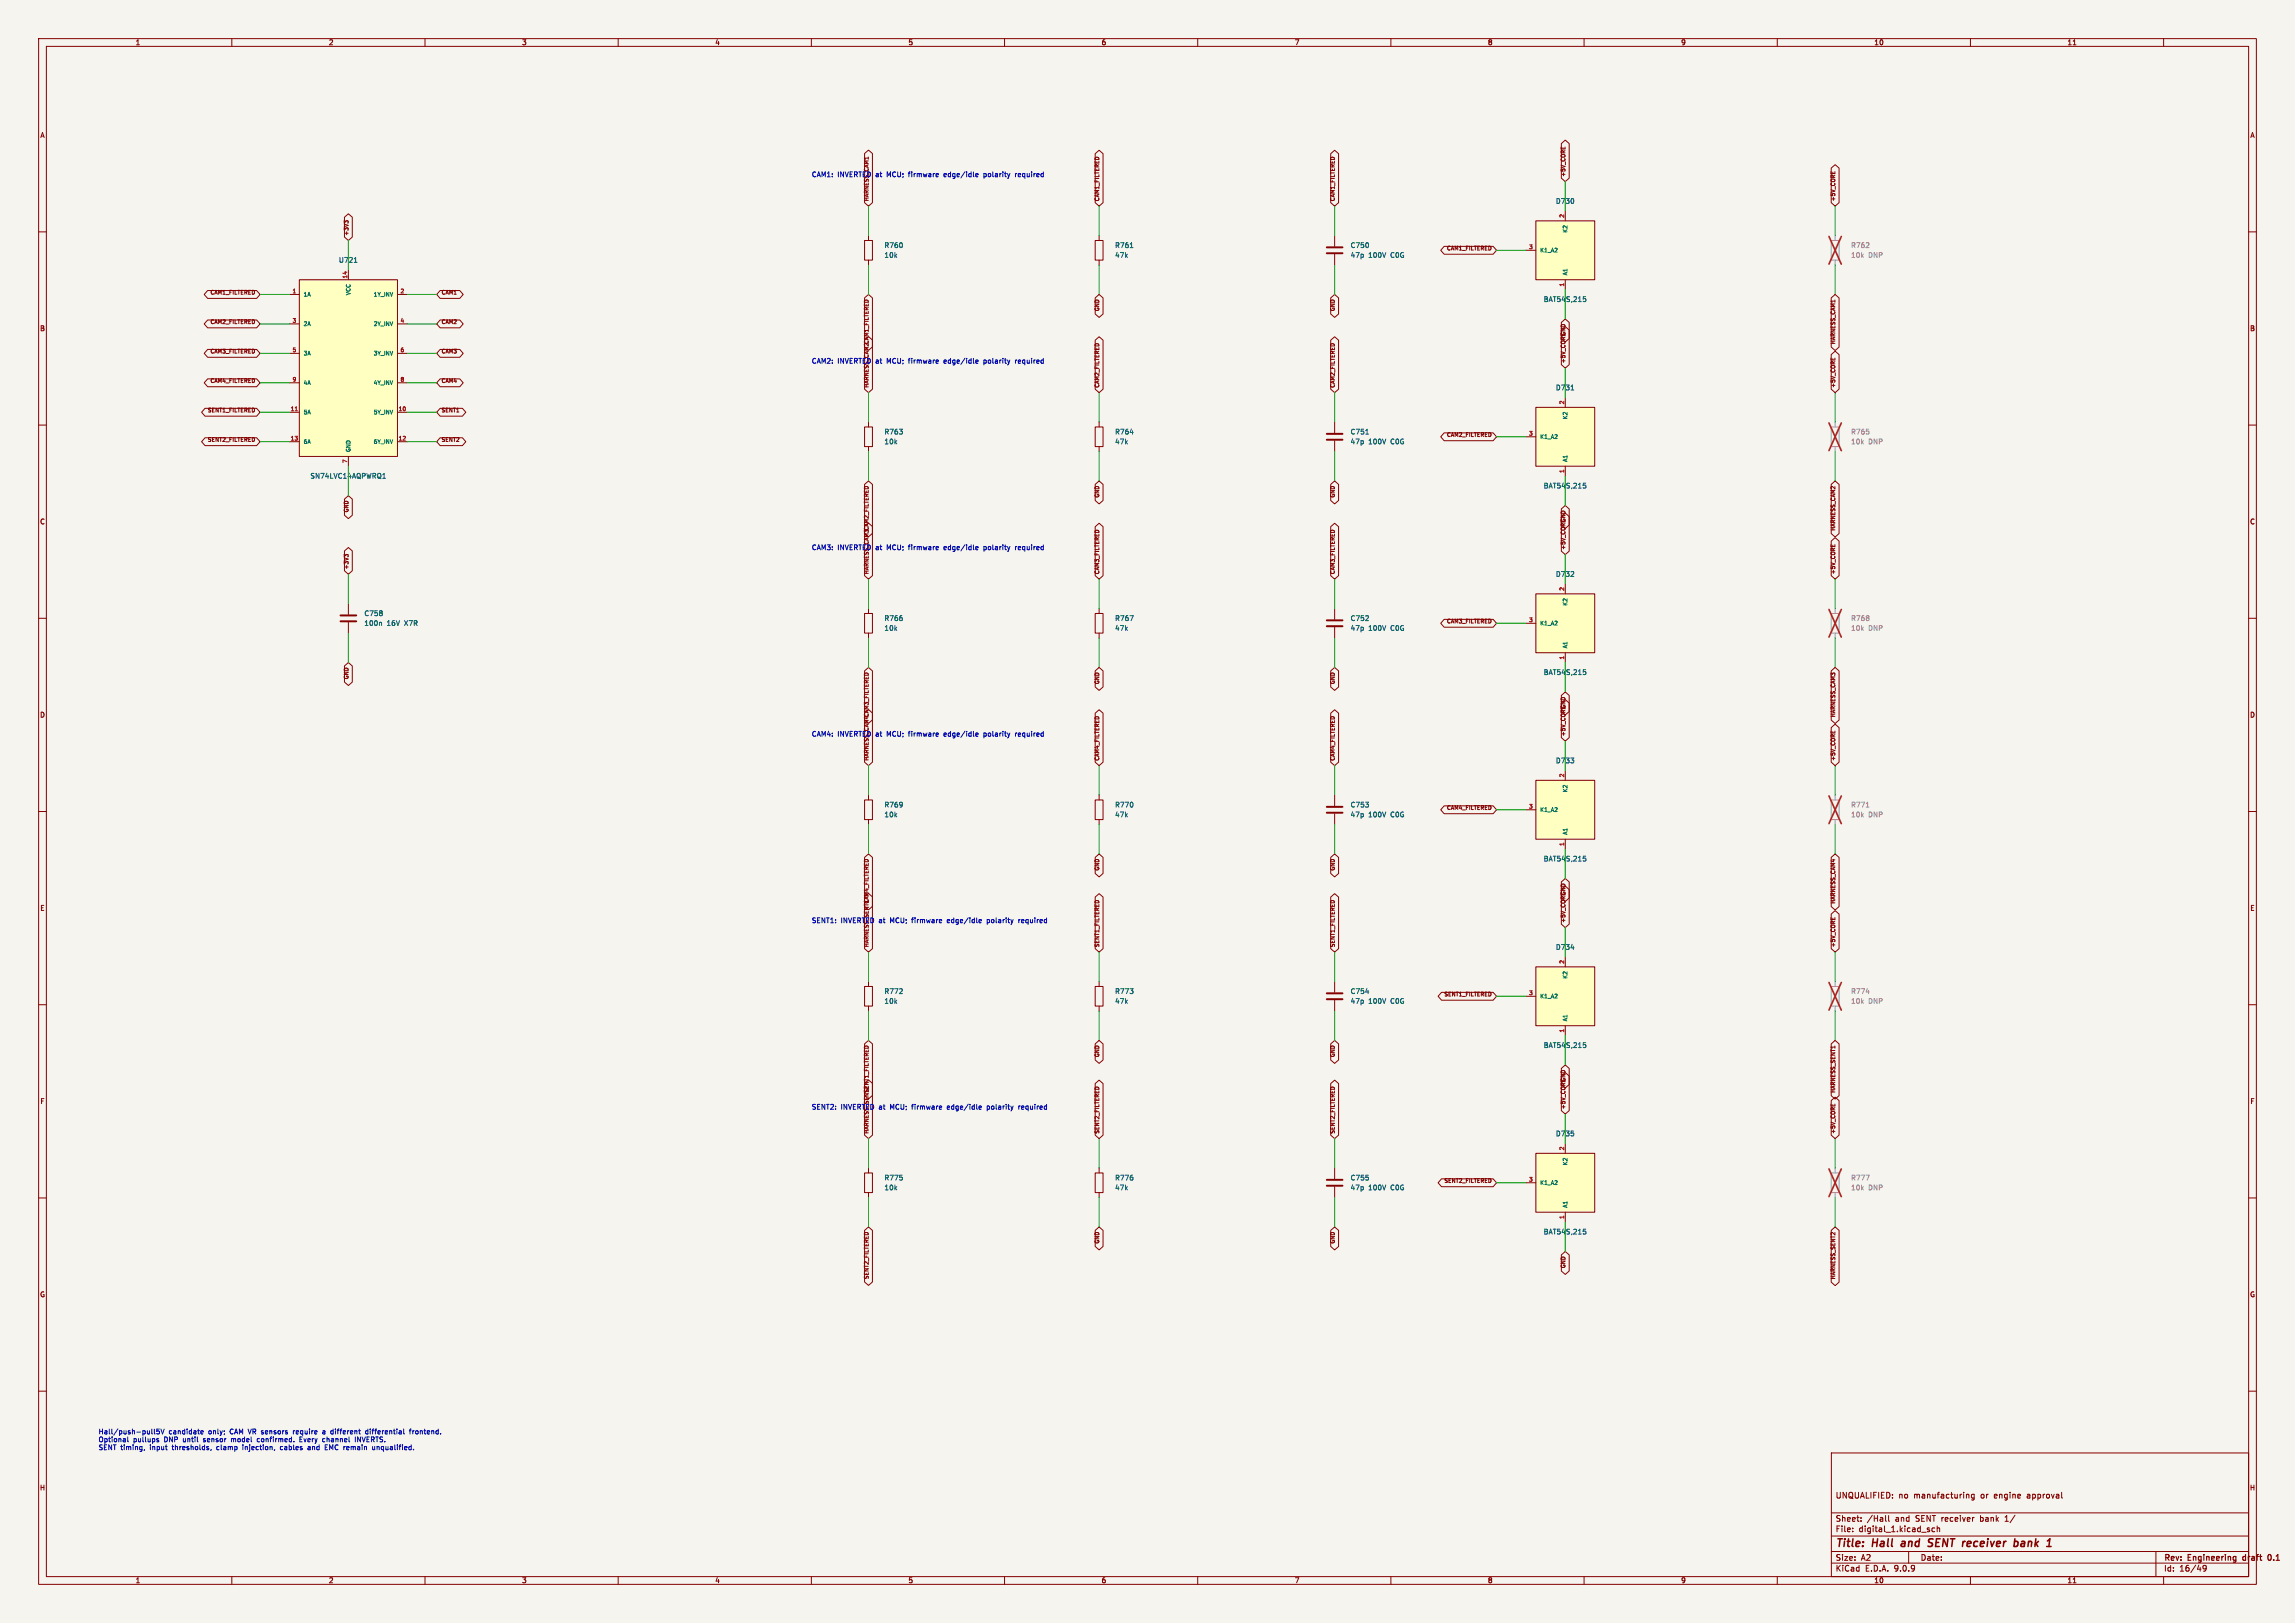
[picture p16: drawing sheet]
<svg xmlns="http://www.w3.org/2000/svg" width="594mm" height="420mm" viewBox="0 0 594 420" stroke-linecap="round" stroke-linejoin="round" font-family="sans-serif">
<defs><g id="words">
<g font-size="2.8" fill="#840000">
<text x="475" y="400.9">Title:</text>
<text x="484.7" y="400.9">Hall</text>
<text x="493" y="400.9">and</text>
<text x="500.7" y="400.9">SENT receiver</text>
<text x="524.5" y="400.9">bank</text>
</g>
<g font-size="2.1" fill="#840000">
<text x="475" y="388">UNQUALIFIED:</text>
<text x="491.4" y="388">no</text>
<text x="495.4" y="388">manufacturing</text>
<text x="512.8" y="388">or</text>
<text x="516.4" y="388">engine</text>
<text x="525.1" y="388">approval</text>
<text x="475" y="394">Sheet:</text>
<text x="483.2" y="394">/Hall</text>
<text x="490.6" y="394">and</text>
<text x="496" y="394">SENT receiver</text>
<text x="512.9" y="394">bank</text>
<text x="519.5" y="394">1/</text>
<text x="475" y="396.7">File:</text>
<text x="481.1" y="396.7">digital_1.kicad_sch</text>
<text x="475" y="406.9">KiCad</text>
<text x="475" y="404.1">Size:</text>
<text x="481.7" y="404.1">A2</text>
<text x="482.7" y="406.9">E.D.A.</text>
<text x="490.3" y="406.9">9.0.9</text>
<text x="497" y="404.1">Date:</text>
<text x="560" y="404.3">Rev:</text>
<text x="560" y="406.9">Id:</text>
<text x="564.1" y="406.9">16/49</text>
<text x="566.4" y="404.3">Engineering</text>
<text x="581.2" y="404.3">draft</text>
<text x="588.3" y="404.3">0.1</text>
</g>
<g font-size="1.8" fill="#840000">
<text x="35" y="11.9">1</text>
<text x="85" y="11.9">2</text>
<text x="135" y="11.9">3</text>
<text x="185" y="11.9">4</text>
<text x="235" y="11.9">5</text>
<text x="285" y="11.9">6</text>
<text x="335" y="11.9">7</text>
<text x="385" y="11.9">8</text>
<text x="435" y="11.9">9</text>
<text x="485" y="11.9">10</text>
<text x="535" y="11.9">11</text>
<text x="10.3" y="35.9">A</text>
<text x="582.3" y="35.9">A</text>
<text x="10.3" y="85.9">B</text>
<text x="582.3" y="85.9">B</text>
<text x="10.3" y="135.9">C</text>
<text x="582.3" y="135.9">C</text>
<text x="10.3" y="185.9">D</text>
<text x="582.3" y="185.9">D</text>
<text x="10.3" y="235.9">E</text>
<text x="582.3" y="235.9">E</text>
<text x="10.3" y="285.9">F</text>
<text x="582.3" y="285.9">F</text>
<text x="10.3" y="335.9">G</text>
<text x="582.3" y="335.9">G</text>
<text x="10.2" y="385.9">H</text>
<text x="582.2" y="385.9">H</text>
<text x="35" y="409.9">1</text>
<text x="85" y="409.9">2</text>
<text x="135" y="409.9">3</text>
<text x="185" y="409.9">4</text>
<text x="235" y="409.9">5</text>
<text x="285" y="409.9">6</text>
<text x="335" y="409.9">7</text>
<text x="385" y="409.9">8</text>
<text x="435" y="409.9">9</text>
<text x="485" y="409.9">10</text>
<text x="535" y="409.9">11</text>
</g>
<g font-size="1.8" fill="#0000c2">
<text x="210" y="46.2">CAM1:</text>
<text x="216.8" y="46.2">INVERTED</text>
<text x="226.8" y="46.2">at</text>
<text x="229.8" y="46.2">MCU;</text>
<text x="235.7" y="46.2">firmware</text>
<text x="245" y="46.2">edge/idle</text>
<text x="255.5" y="46.2">polarity</text>
<text x="263.9" y="46.2">required</text>
<text x="210" y="94.4">CAM2:</text>
<text x="216.8" y="94.4">INVERTED</text>
<text x="226.8" y="94.4">at</text>
<text x="229.8" y="94.4">MCU;</text>
<text x="235.7" y="94.4">firmware</text>
<text x="245" y="94.4">edge/idle</text>
<text x="255.5" y="94.4">polarity</text>
<text x="263.9" y="94.4">required</text>
<text x="210" y="142.7">CAM3:</text>
<text x="216.8" y="142.7">INVERTED</text>
<text x="226.8" y="142.7">at</text>
<text x="229.8" y="142.7">MCU;</text>
<text x="235.7" y="142.7">firmware</text>
<text x="245" y="142.7">edge/idle</text>
<text x="255.5" y="142.7">polarity</text>
<text x="263.9" y="142.7">required</text>
<text x="210" y="190.9">CAM4:</text>
<text x="216.8" y="190.9">INVERTED</text>
<text x="226.8" y="190.9">at</text>
<text x="229.8" y="190.9">MCU;</text>
<text x="235.7" y="190.9">firmware</text>
<text x="245" y="190.9">edge/idle</text>
<text x="255.5" y="190.9">polarity</text>
<text x="263.9" y="190.9">required</text>
<text x="210" y="239.2">SENT1:</text>
<text x="217.6" y="239.2">INVERTED at</text>
<text x="230.7" y="239.2">MCU;</text>
<text x="236.5" y="239.2">firmware</text>
<text x="245.9" y="239.2">edge/idle</text>
<text x="256.3" y="239.2">polarity</text>
<text x="264.7" y="239.2">required</text>
<text x="210" y="287.5">SENT2:</text>
<text x="217.6" y="287.5">INVERTED at</text>
<text x="230.7" y="287.5">MCU;</text>
<text x="236.5" y="287.5">firmware</text>
<text x="245.9" y="287.5">edge/idle</text>
<text x="256.3" y="287.5">polarity</text>
<text x="264.7" y="287.5">required</text>
<text x="25.4" y="371.5">Hall/push-pull5V</text>
<text x="43.7" y="371.5">candidate</text>
<text x="54.1" y="371.5">only;</text>
<text x="59.8" y="371.5">CAM VR sensors</text>
<text x="76.8" y="371.5">require</text>
<text x="84.6" y="371.5">a</text>
<text x="86.9" y="371.5">different</text>
<text x="96.1" y="371.5">differential</text>
<text x="107.7" y="371.5">frontend.</text>
<text x="25.4" y="373.5">Optional</text>
<text x="25.4" y="375.6">SENT timing,</text>
<text x="34.5" y="373.5">pullups</text>
<text x="38.9" y="375.6">input</text>
<text x="42.6" y="373.5">DNP</text>
<text x="44.9" y="375.6">thresholds,</text>
<text x="47.7" y="373.5">until</text>
<text x="53.1" y="373.5">sensor</text>
<text x="56.6" y="375.6">clamp</text>
<text x="60.5" y="373.5">model</text>
<text x="63.5" y="375.6">injection,</text>
<text x="67.4" y="373.5">confirmed.</text>
<text x="73.4" y="375.6">cables</text>
<text x="78.6" y="373.5">Every</text>
<text x="80.8" y="375.6">and</text>
<text x="84.8" y="373.5">channel</text>
<text x="85.4" y="375.6">EMC remain</text>
<text x="93.4" y="373.5">INVERTS.</text>
<text x="98.1" y="375.6">unqualified.</text>
</g>
<g font-size="1.8" fill="#006464">
<text x="402.6" y="52.9">D730</text>
<text x="228.8" y="64.4">R760</text>
<text x="288.5" y="64.4">R761</text>
<text x="349.4" y="64.4">C750</text>
<text x="87.6" y="68.2">U721</text>
<text x="228.8" y="66.9">10k</text>
<text x="288.5" y="66.9">47k</text>
<text x="349.4" y="66.9">47p</text>
<text x="354.2" y="66.9">100V</text>
<text x="360.1" y="66.9">C0G</text>
<text x="399.4" y="78.3">BAT54S,215</text>
<text x="402.6" y="101.2">D731</text>
<text x="228.8" y="112.6">R763</text>
<text x="288.5" y="112.6">R764</text>
<text x="349.4" y="112.6">C751</text>
<text x="228.8" y="115.2">10k</text>
<text x="288.5" y="115.2">47k</text>
<text x="349.4" y="115.2">47p</text>
<text x="354.2" y="115.2">100V</text>
<text x="360.1" y="115.2">C0G</text>
<text x="80.2" y="124.1">SN74LVC14AQPWRQ1</text>
<text x="399.4" y="126.6">BAT54S,215</text>
<text x="402.6" y="149.5">D732</text>
<text x="94.2" y="159.6">C758</text>
<text x="228.8" y="160.9">R766</text>
<text x="288.5" y="160.9">R767</text>
<text x="349.4" y="160.9">C752</text>
<text x="94.2" y="162.2">100n</text>
<text x="100.1" y="162.2">16V</text>
<text x="104.8" y="162.2">X7R</text>
<text x="228.8" y="163.4">10k</text>
<text x="288.5" y="163.4">47k</text>
<text x="349.4" y="163.4">47p</text>
<text x="354.2" y="163.4">100V</text>
<text x="360.1" y="163.4">C0G</text>
<text x="399.4" y="174.9">BAT54S,215</text>
<text x="402.6" y="197.7">D733</text>
<text x="228.8" y="209.1">R769</text>
<text x="288.5" y="209.1">R770</text>
<text x="349.4" y="209.1">C753</text>
<text x="228.8" y="211.7">10k</text>
<text x="288.5" y="211.7">47k</text>
<text x="349.4" y="211.7">47p</text>
<text x="354.2" y="211.7">100V</text>
<text x="360.1" y="211.7">C0G</text>
<text x="399.4" y="223.1">BAT54S,215</text>
<text x="402.6" y="246">D734</text>
<text x="228.8" y="257.4">R772</text>
<text x="288.5" y="257.4">R773</text>
<text x="349.4" y="257.4">C754</text>
<text x="228.8" y="259.9">10k</text>
<text x="288.5" y="259.9">47k</text>
<text x="349.4" y="259.9">47p</text>
<text x="354.2" y="259.9">100V</text>
<text x="360.1" y="259.9">C0G</text>
<text x="399.4" y="271.4">BAT54S,215</text>
<text x="402.6" y="294.2">D735</text>
<text x="228.8" y="305.7">R775</text>
<text x="288.5" y="305.7">R776</text>
<text x="349.4" y="305.7">C755</text>
<text x="228.8" y="308.2">10k</text>
<text x="288.5" y="308.2">47k</text>
<text x="349.4" y="308.2">47p</text>
<text x="354.2" y="308.2">100V</text>
<text x="360.1" y="308.2">C0G</text>
<text x="399.4" y="319.6">BAT54S,215</text>
</g>
<g font-size="1.8" fill="#939391">
<text x="479" y="64.4">R762</text>
<text x="479" y="66.9">10k</text>
<text x="483.6" y="66.9">DNP</text>
<text x="479" y="112.6">R765</text>
<text x="479" y="115.2">10k</text>
<text x="483.6" y="115.2">DNP</text>
<text x="479" y="160.9">R768</text>
<text x="479" y="163.4">10k</text>
<text x="483.6" y="163.4">DNP</text>
<text x="479" y="209.1">R771</text>
<text x="479" y="211.7">10k</text>
<text x="483.6" y="211.7">DNP</text>
<text x="479" y="257.4">R774</text>
<text x="479" y="259.9">10k</text>
<text x="483.6" y="259.9">DNP</text>
<text x="479" y="305.7">R777</text>
<text x="479" y="308.2">10k</text>
<text x="483.6" y="308.2">DNP</text>
</g>
<g font-size="1.4" fill="#840000">
<text x="405.2" y="45.8" transform="rotate(-90 405.2 45.8)">+5V_CORE</text>
<text x="224.9" y="52.2" transform="rotate(-90 224.9 52.2)">HARNESS_CAM1</text>
<text x="284.6" y="52.2" transform="rotate(-90 284.6 52.2)">CAM1_FILTERED</text>
<text x="345.5" y="52.2" transform="rotate(-90 345.5 52.2)">CAM1_FILTERED</text>
<text x="475.1" y="52.2" transform="rotate(-90 475.1 52.2)">+5V_CORE</text>
<text x="90.2" y="61.1" transform="rotate(-90 90.2 61.1)">+3V3</text>
<text x="374.3" y="64.8">CAM1_FILTERED</text>
<text x="54.3" y="76.3">CAM1_FILTERED</text>
<text x="114.2" y="76.3">CAM1</text>
<text x="54.3" y="83.9">CAM2_FILTERED</text>
<text x="114.2" y="83.9">CAM2</text>
<text x="284.6" y="80.7" transform="rotate(-90 284.6 80.7)">GND</text>
<text x="345.5" y="80.7" transform="rotate(-90 345.5 80.7)">GND</text>
<text x="475.1" y="89.3" transform="rotate(-90 475.1 89.3)">HARNESS_CAM1</text>
<text x="54.3" y="91.5">CAM3_FILTERED</text>
<text x="114.2" y="91.5">CAM3</text>
<text x="405.2" y="94.1" transform="rotate(-90 405.2 94.1)">+5V_COREGND</text>
<text x="54.3" y="99.1">CAM4_FILTERED</text>
<text x="114.2" y="99.1">CAM4</text>
<text x="224.9" y="100.5" transform="rotate(-90 224.9 100.5)">HARNESS_CAM2CAM1_FILTERED</text>
<text x="284.6" y="100.5" transform="rotate(-90 284.6 100.5)">CAM2_FILTERED</text>
<text x="345.5" y="100.5" transform="rotate(-90 345.5 100.5)">CAM2_FILTERED</text>
<text x="475.1" y="100.5" transform="rotate(-90 475.1 100.5)">+5V_CORE</text>
<text x="53.6" y="106.8">SENT1_FILTERED</text>
<text x="114.2" y="106.8">SENT1</text>
<text x="374.3" y="113.1">CAM2_FILTERED</text>
<text x="53.6" y="114.4">SENT2_FILTERED</text>
<text x="114.2" y="114.4">SENT2</text>
<text x="284.6" y="129" transform="rotate(-90 284.6 129)">GND</text>
<text x="345.5" y="129" transform="rotate(-90 345.5 129)">GND</text>
<text x="90.2" y="132.8" transform="rotate(-90 90.2 132.8)">GND</text>
<text x="475.1" y="137.5" transform="rotate(-90 475.1 137.5)">HARNESS_CAM2</text>
<text x="405.2" y="142.4" transform="rotate(-90 405.2 142.4)">+5V_COREGND</text>
<text x="90.2" y="147.4" transform="rotate(-90 90.2 147.4)">+3V3</text>
<text x="224.9" y="148.7" transform="rotate(-90 224.9 148.7)">HARNESS_CAM3CAM2_FILTERED</text>
<text x="284.6" y="148.7" transform="rotate(-90 284.6 148.7)">CAM3_FILTERED</text>
<text x="345.5" y="148.7" transform="rotate(-90 345.5 148.7)">CAM3_FILTERED</text>
<text x="475.1" y="148.7" transform="rotate(-90 475.1 148.7)">+5V_CORE</text>
<text x="374.3" y="161.4">CAM3_FILTERED</text>
<text x="90.2" y="175.9" transform="rotate(-90 90.2 175.9)">GND</text>
<text x="284.6" y="177.2" transform="rotate(-90 284.6 177.2)">GND</text>
<text x="345.5" y="177.2" transform="rotate(-90 345.5 177.2)">GND</text>
<text x="475.1" y="185.8" transform="rotate(-90 475.1 185.8)">HARNESS_CAM3</text>
<text x="405.2" y="190.6" transform="rotate(-90 405.2 190.6)">+5V_COREGND</text>
<text x="224.9" y="197" transform="rotate(-90 224.9 197)">HARNESS_CAM4CAM3_FILTERED</text>
<text x="284.6" y="197" transform="rotate(-90 284.6 197)">CAM4_FILTERED</text>
<text x="345.5" y="197" transform="rotate(-90 345.5 197)">CAM4_FILTERED</text>
<text x="475.1" y="197" transform="rotate(-90 475.1 197)">+5V_CORE</text>
<text x="374.3" y="209.6">CAM4_FILTERED</text>
<text x="284.6" y="225.5" transform="rotate(-90 284.6 225.5)">GND</text>
<text x="345.5" y="225.5" transform="rotate(-90 345.5 225.5)">GND</text>
<text x="224.9" y="234" transform="rotate(-90 224.9 234)">CAM4_FILTERED</text>
<text x="405.2" y="238.9" transform="rotate(-90 405.2 238.9)">+5V_COREGND</text>
<text x="475.1" y="234" transform="rotate(-90 475.1 234)">HARNESS_CAM4</text>
<text x="284.6" y="245.2" transform="rotate(-90 284.6 245.2)">SENT1_FILTERED</text>
<text x="345.5" y="245.2" transform="rotate(-90 345.5 245.2)">SENT1_FILTERED</text>
<text x="475.1" y="245.2" transform="rotate(-90 475.1 245.2)">+5V_CORE</text>
<text x="373.7" y="257.9">SENT1_FILTERED</text>
<text x="284.6" y="273.7" transform="rotate(-90 284.6 273.7)">GND</text>
<text x="345.5" y="273.7" transform="rotate(-90 345.5 273.7)">GND</text>
<text x="224.9" y="282.9" transform="rotate(-90 224.9 282.9)">SENT1_FILTERED</text>
<text x="405.2" y="287.1" transform="rotate(-90 405.2 287.1)">+5V_COREGND</text>
<text x="475.1" y="283" transform="rotate(-90 475.1 283)">HARNESS_SENT1</text>
<text x="224.9" y="293.5" transform="rotate(-90 224.9 293.5)">HARNESS_SENT2</text>
<text x="284.6" y="293.5" transform="rotate(-90 284.6 293.5)">SENT2_FILTERED</text>
<text x="345.5" y="293.5" transform="rotate(-90 345.5 293.5)">SENT2_FILTERED</text>
<text x="475.1" y="293.5" transform="rotate(-90 475.1 293.5)">+5V_CORE</text>
<text x="373.7" y="306.1">SENT2_FILTERED</text>
<text x="284.6" y="322" transform="rotate(-90 284.6 322)">GND</text>
<text x="345.5" y="322" transform="rotate(-90 345.5 322)">GND</text>
<text x="405.2" y="328.3" transform="rotate(-90 405.2 328.3)">GND</text>
<text x="224.9" y="331.2" transform="rotate(-90 224.9 331.2)">SENT2_FILTERED</text>
<text x="475.1" y="331.2" transform="rotate(-90 475.1 331.2)">HARNESS_SENT2</text>
</g>
<g font-size="1.4" fill="#a90000">
<text x="404.9" y="56.5" transform="rotate(-90 404.9 56.5)">2</text>
<text x="395.6" y="64.5">3</text>
<text x="75.6" y="75.9">1</text>
<text x="89.9" y="72.2" transform="rotate(-90 89.9 72.2)">14</text>
<text x="103.5" y="75.9">2</text>
<text x="404.9" y="74.3" transform="rotate(-90 404.9 74.3)">1</text>
<text x="75.6" y="83.6">3</text>
<text x="103.5" y="83.6">4</text>
<text x="75.6" y="91.2">5</text>
<text x="103.5" y="91.2">6</text>
<text x="75.6" y="98.8">9</text>
<text x="103.5" y="98.8">8</text>
<text x="75.1" y="106.4">11</text>
<text x="103" y="106.4">10</text>
<text x="404.9" y="104.8" transform="rotate(-90 404.9 104.8)">2</text>
<text x="395.6" y="112.8">3</text>
<text x="75.1" y="114">13</text>
<text x="89.9" y="120" transform="rotate(-90 89.9 120)">7</text>
<text x="103" y="114">12</text>
<text x="404.9" y="122.5" transform="rotate(-90 404.9 122.5)">1</text>
<text x="404.9" y="153" transform="rotate(-90 404.9 153)">2</text>
<text x="395.6" y="161">3</text>
<text x="404.9" y="170.8" transform="rotate(-90 404.9 170.8)">1</text>
<text x="404.9" y="201.3" transform="rotate(-90 404.9 201.3)">2</text>
<text x="395.6" y="209.3">3</text>
<text x="404.9" y="219.1" transform="rotate(-90 404.9 219.1)">1</text>
<text x="404.9" y="249.5" transform="rotate(-90 404.9 249.5)">2</text>
<text x="395.6" y="257.6">3</text>
<text x="404.9" y="267.3" transform="rotate(-90 404.9 267.3)">1</text>
<text x="404.9" y="297.8" transform="rotate(-90 404.9 297.8)">2</text>
<text x="395.6" y="305.8">3</text>
<text x="404.9" y="315.6" transform="rotate(-90 404.9 315.6)">1</text>
</g>
<g font-size="1.4" fill="#006464">
<text x="398.5" y="65.5">K1_A2</text>
<text x="405.9" y="60.4" transform="rotate(-90 405.9 60.4)">K2</text>
<text x="405.9" y="71.4" transform="rotate(-90 405.9 71.4)">A1</text>
<text x="78.5" y="76.9">1A</text>
<text x="90.9" y="76.6" transform="rotate(-90 90.9 76.6)">VCC</text>
<text x="96.6" y="76.9">1Y_INV</text>
<text x="78.5" y="84.6">2A</text>
<text x="96.6" y="84.6">2Y_INV</text>
<text x="78.5" y="92.2">3A</text>
<text x="96.6" y="92.2">3Y_INV</text>
<text x="78.5" y="99.8">4A</text>
<text x="96.6" y="99.8">4Y_INV</text>
<text x="78.5" y="107.4">5A</text>
<text x="96.6" y="107.4">5Y_INV</text>
<text x="398.5" y="113.8">K1_A2</text>
<text x="405.9" y="108.7" transform="rotate(-90 405.9 108.7)">K2</text>
<text x="78.5" y="115">6A</text>
<text x="90.9" y="117.1" transform="rotate(-90 90.9 117.1)">GND</text>
<text x="96.6" y="115">6Y_INV</text>
<text x="405.9" y="119.6" transform="rotate(-90 405.9 119.6)">A1</text>
<text x="405.9" y="156.9" transform="rotate(-90 405.9 156.9)">K2</text>
<text x="398.5" y="162">K1_A2</text>
<text x="405.9" y="167.9" transform="rotate(-90 405.9 167.9)">A1</text>
<text x="405.9" y="205.2" transform="rotate(-90 405.9 205.2)">K2</text>
<text x="398.5" y="210.3">K1_A2</text>
<text x="405.9" y="216.2" transform="rotate(-90 405.9 216.2)">A1</text>
<text x="405.9" y="253.4" transform="rotate(-90 405.9 253.4)">K2</text>
<text x="398.5" y="258.5">K1_A2</text>
<text x="405.9" y="264.4" transform="rotate(-90 405.9 264.4)">A1</text>
<text x="405.9" y="301.7" transform="rotate(-90 405.9 301.7)">K2</text>
<text x="398.5" y="306.8">K1_A2</text>
<text x="405.9" y="312.7" transform="rotate(-90 405.9 312.7)">A1</text>
</g>
<text font-size="1.4" fill="#0000c2" x="224.9" y="245.2" transform="rotate(-90 224.9 245.2)">HARNESS_SENT1</text>
</g></defs>
<path d="M0 0h594v420h-594z" fill="#f5f4ef" stroke="#f5f4ef" stroke-width=".26"/>
<g fill="none" stroke="#840000" stroke-width=".26">
<path d="M10 10h574v400h-574zM12 12h570v396h-570zM60 10v2M110 10v2M160 10v2M210 10v2M260 10v2M310 10v2M360 10v2M410 10v2M460 10v2M510 10v2"/>
<path d="M536.6 11.6h.7M560 10v2M10 60h2M582 60h2M10 110h2M582 110h2M10 160h2M582 160h2M10 210h2M582 210h2M10 260h2M582 260h2"/>
<path d="M10 310h2M582 310h2M10 360h2M474 376h108v32h-108zM582 360h2M474 397.5h108M474 391.5h108M479.5 396.2v.2M479.5 395.4v.2M481.7 393.5v.2M481.7 392.7v.2M488 392.2v1.3l.2 .2"/>
<path d="M488.8 392.2v1.3l.2 .2M499.2 395.9l.3 .2-.3 .3M499.2 395.4h.2M500.7 395.4h-.4l-.3 .3 .2 .6h.5M501.4 395.5l.6-.1v1M501.4 394.9v1.5M509.2 386.7l.4 .2v.8M510.8 392.7h.2M511 386.7h-.5l-.3 .3 .2 .6h.6M511 386.7v1.2l-.3 .3-.4-.1M519 393.7h.8M519.1 392.5l-.1 .1"/>
<path d="M533.7 387.6l.1 .1M60 408v2M110 408v2M160 408v2M210 408v2M260 408v2M310 408v2M360 408v2M410 408v2M460 408v2M474 404.5h108M474 401.5h108"/>
<path d="M494 401.5v3M510 408v2M536.6 409.6h.7M558 401.5v6.5M560 408v2M570.2 405.4v.3l.3 .3 .5-.3M571 405.4v.8l-.3 .3-.4 .1"/>
</g>
<path d="M580.6 402.9v.7M587.7 402.4l-.2-.1a.8 .8 0 0 0-.5 .7 .8 .8 0 0 0 .5 .8l.2-.2" fill="none" stroke="#840000" stroke-width=".3"/>
<path d="M492.2 399.5l-.1 .4 .2 .3M500.1 398.2l-.7 .1-.3 .5 .2 .3 .7 .2M523.8 398.9l-.6 .1M523.8 399.4l-.7 .1-.1 .4 .3 .3h.4M500 400l-.3 .2-.7-.1" fill="none" stroke="#840000" stroke-width=".4"/>
<path d="M397.5 153.7h15.2v15.2h-15.2z" fill="#ffffc2"/>
<g fill="none" stroke="#840000" stroke-width=".26">
<path d="M223.8 62.2h2v5.1h-2zM224.8 61v1.2M224.8 67.3v1.3M283.5 62.2h2v5.1h-2zM284.5 61v1.2M284.5 67.3v1.3M223.8 110.5h2v5.1h-2zM224.8 109.2v1.3M224.8 115.6v1.2M283.5 110.5h2v5.1h-2zM284.5 109.2v1.3M284.5 115.6v1.2"/>
<path d="M223.8 158.8h2v5h-2zM224.8 157.5v1.3M283.5 158.8h2v5h-2zM284.5 157.5v1.3M397.5 153.7h15.2v15.2h-15.2zM405.1 151.1v2.6M224.8 163.8v1.3M284.5 163.8v1.3M395 161.3h2.5M405.1 168.9v2.6M223.8 207h2v5.1h-2zM224.8 205.7v1.3"/>
<path d="M224.8 212.1v1.3M283.5 207h2v5.1h-2zM284.5 205.7v1.3M284.5 212.1v1.3M223.8 255.3h2v5.1h-2zM224.8 254v1.3M283.5 255.3h2v5.1h-2zM284.5 254v1.3M224.8 260.4v1.2M284.5 260.4v1.2M223.8 303.5h2v5.1h-2zM224.8 302.3v1.2"/>
<path d="M224.8 308.6v1.3M283.5 303.5h2v5.1h-2zM284.5 302.3v1.2M284.5 308.6v1.3"/>
</g>
<path d="M292.5 64.1h.7M292.5 111.9h.8M292.5 159.3h.8l-.5 1.3M409.8 173.3h.6M409.9 173.8l.6 .2-.1 .4-.5 .2" fill="none" stroke="#006464" stroke-width=".26"/>
<path d="M474 158.8h2v5h-2zM475 157.5v1.3M475 163.8v1.3" fill="none" stroke="#9c9b98" stroke-width=".26"/>
<path d="M473.4 157.7l3.2 7.2M476.6 157.7l-3.2 7.2" fill="none" stroke="#e12e31" stroke-width=".46"/>
<path d="M397.5 201.9h15.2v15.3h-15.2z" fill="#ffffc2"/>
<path d="M405.1 199.4v2.5M395 209.6h2.5M397.5 201.9h15.2v15.3h-15.2zM405.1 217.2v2.5" fill="none" stroke="#840000" stroke-width=".26"/>
<path d="M409.8 221.6h.6M409.9 222l.6 .3-.1 .4-.5 .1" fill="none" stroke="#006464" stroke-width=".26"/>
<path d="M397.5 250.2h15.2v15.2h-15.2z" fill="#ffffc2"/>
<path d="M395 257.8h2.5M397.5 250.2h15.2v15.2h-15.2zM405.1 247.7v2.5M405.1 265.4v2.6" fill="none" stroke="#840000" stroke-width=".26"/>
<path d="M406.6 245.3h.8M409.8 269.8h.6M409.9 270.3l.6 .2-.1 .5-.5 .1" fill="none" stroke="#006464" stroke-width=".26"/>
<path d="M474 207h2v5.1h-2zM475 205.7v1.3M475 212.1v1.3M474 255.3h2v5.1h-2zM475 254v1.3M475 260.4v1.2M474 303.5h2v5.1h-2zM475 302.3v1.2M475 308.6v1.3" fill="none" stroke="#9c9b98" stroke-width=".26"/>
<path d="M483 208.9h.7M483 256.7h.8M483 304.1h.8l-.5 1.3" fill="none" stroke="#939391" stroke-width=".26"/>
<path d="M473.4 206l3.2 7.1M476.6 206l-3.2 7.1M473.4 254.2l3.2 7.2M476.6 254.2l-3.2 7.2M473.4 302.5l3.2 7.2M476.6 302.5l-3.2 7.2" fill="none" stroke="#e12e31" stroke-width=".46"/>
<path d="M397.5 298.5h15.2v15.2h-15.2z" fill="#ffffc2"/>
<g fill="none" stroke="#840000" stroke-width=".26">
<path d="M90.2 156.2v2.8M345.4 157.5v2.8M90.2 161v2.8M345.4 162.3v2.8M345.4 205.7v2.8M345.4 210.6v2.8M345.4 254v2.8M345.4 258.8v2.8M397.5 298.5h15.2v15.2h-15.2zM405.1 295.9v2.6M345.4 302.3v2.8M345.4 307.1v2.8"/>
<path d="M395 306.1h2.5M405.1 313.7v2.5"/>
</g>
<path d="M98.6 161l.2 .2v.7M353.5 256.7h.8M409.8 318.1h.6M409.9 318.6l.6 .2-.1 .4-.5 .1" fill="none" stroke="#006464" stroke-width=".26"/>
<path d="M88.1 159.3h4.1M88.1 160.8h4.1M343.4 160.5h4.1M343.4 162.1h4.1M343.4 208.8h4.1M343.4 210.3h4.1M343.4 257h4.1M343.4 258.6h4.1M343.4 305.3h4.1M343.4 306.8h4.1" fill="none" stroke="#840000" stroke-width=".51"/>
<path d="M77.5 72.4h25.4v45.7h-25.4z" fill="#ffffc2"/>
<g fill="none" stroke="#840000" stroke-width=".26">
<path d="M74.9 76.2h2.6M77.5 72.4h25.4v45.7h-25.4zM90.2 69.9v2.5M102.9 76.2h2.5M74.9 83.8h2.6M74.9 91.4h2.6M74.9 99.1h2.6M102.9 83.8h2.5M102.9 91.4h2.5M102.9 99.1h2.5M74.9 106.7h2.6M74.9 114.3h2.6"/>
<path d="M90.2 118.1v2.6M102.9 106.7h2.5M102.9 114.3h2.5M345.4 109.2v2.8M345.4 114v2.8"/>
</g>
<path d="M76.4 106.3h.6" fill="none" stroke="#a90000" stroke-width=".26"/>
<path d="M91.7 67.9h.7M353.5 112.3h.7M99.1 123.8h.7M99.3 122.7l.1-.2v1.3" fill="none" stroke="#006464" stroke-width=".26"/>
<path d="M474 62.2h2v5.1h-2zM475 61v1.2M475 67.3v1.3M474 110.5h2v5.1h-2zM475 109.2v1.3M475 115.6v1.2" fill="none" stroke="#9c9b98" stroke-width=".26"/>
<path d="M473.4 61.2l3.2 7.2M476.6 61.2l-3.2 7.2M473.4 109.4l3.2 7.2M476.6 109.4l-3.2 7.2" fill="none" stroke="#e12e31" stroke-width=".46"/>
<path d="M343.4 112.3h4.1M343.4 113.8h4.1" fill="none" stroke="#840000" stroke-width=".51"/>
<path d="M397.5 105.4h15.2v15.3h-15.2z" fill="#ffffc2"/>
<path d="M395 113h2.5M397.5 105.4h15.2v15.3h-15.2zM405.1 102.9v2.5M405.1 120.7v2.5" fill="none" stroke="#840000" stroke-width=".26"/>
<path d="M406.6 100.9h.7M409.8 125h.6M409.9 125.5l.6 .3-.1 .4-.5 .1" fill="none" stroke="#006464" stroke-width=".26"/>
<path d="M397.5 57.2h15.2v15.2h-15.2z" fill="#ffffc2"/>
<g fill="none" stroke="#840000" stroke-width=".26">
<path d="M223.8 39.7l1-.9 1 .9v12.8l-1 .8-1-.8zM283.5 39.8l1-.9 1 .9v12.7l-1 .8-1-.8zM344.4 39.8l1-.9 1.1 .9v12.7l-1.1 .8-1-.8zM404.1 37.1l1-.8 1 .8v9l-1 .9-1-.9zM89.2 56.2l1-.9 1 .9v5.1l-1 .9-1-.9zM89.5 57.5l-.4-.4v.6M89.5 57.3l.2-.2 .4 .2M397.5 57.2h15.2v15.2h-15.2zM405.1 54.6v2.6M474 43.5l1-.9 1 .9v9l-1 .8-1-.8zM53.7 75.2h12.7l.9 1-.9 1h-12.7l-.8-1zM113.9 75.2h5.1l.9 1-.9 1h-5.1l-.9-1z"/>
<path d="M223.8 77.1l1-.9 1 .9v12.7l-1 .9-1-.9zM283.5 77.1l1-.9 1 .9v4.2l-1 .8-1-.8zM344.4 77.1l1-.9 1.1 .9v4.2l-1.1 .8-1-.8zM345.4 61v2.8M345.4 65.8v2.8M373.8 63.8h12.7l.8 1-.8 1h-12.7l-.9-1zM395 64.8h2.5M405.1 72.4v2.5M474 77.1l1-.9 1 .9v12.7l-1 .9-1-.9zM53.7 98h12.7l.9 1.1-.9 1h-12.7l-.8-1zM53.7 90.4h12.7l.9 1-.9 1.1h-12.7l-.8-1.1zM53.7 82.8h12.7l.9 1-.9 1h-12.7l-.8-1z"/>
<path d="M113.9 82.8h5.1l.9 1-.9 1h-5.1l-.9-1zM113.9 98h5.1l.9 1.1-.9 1h-5.1l-.9-1zM113.9 90.4h5.1l.9 1-.9 1.1h-5.1l-.9-1.1zM223.8 88l1-.9 1 .9v12.7l-1 .9-1-.9zM283.5 88l1-.9 1 .9v12.7l-1 .9-1-.9zM344.4 88l1-.9 1.1 .9v12.7l-1.1 .9-1-.9zM404.1 85.4l1-.9 1 .9v9l-1 .9-1-.9zM404.1 83.4l1-.8 1 .8v4.2l-1 .9-1-.9zM474 91.8l1-.9 1 .9v8.9l-1 .9-1-.9zM53.1 113.3h13.3l.9 1-.9 1h-13.3l-.9-1zM53.1 105.7h13.3l.9 1-.9 1h-13.3l-.9-1zM113.9 113.3h5.8l.9 1-.9 1h-5.8l-.9-1z"/>
<path d="M113.9 105.7h5.8l.9 1-.9 1h-5.8l-.9-1zM373.8 112h12.7l.8 1-.8 1h-12.7l-.9-1zM89.2 129.2l1-.9 1 .9v4.1l-1 .9-1-.9zM223.8 125.3l1-.8 1 .8v12.7l-1 .9-1-.9zM223.8 136.2l1-.8 1 .8v12.8l-1 .9-1-.9zM283.5 136.3l1-.9 1 .9v12.7l-1 .9-1-.9zM283.5 125.3l1-.8 1 .8v4.2l-1 .9-1-.9zM344.4 136.3l1-.9 1.1 .9v12.7l-1.1 .9-1-.9zM344.4 125.3l1-.8 1.1 .8v4.2l-1.1 .9-1-.9zM404.1 131.7l1-.9 1 .9v4.2l-1 .9-1-.9zM404.1 133.7l1-.9 1 .9v8.9l-1 .9-1-.9zM474 125.3l1-.8 1 .8v12.8l-1 .9-1-.9z"/>
<path d="M89.2 142.6l1-.9 1 .9v5.1l-1 .9-1-.9zM89.5 143.8l-.4-.3v.6M89.5 143.7l.2-.2 .4 .2M474 140l1-.9 1 .9v9l-1 .9-1-.9zM89.2 172.3l1-.8 1 .8v4.2l-1 .9-1-.9zM223.8 173.6l1-.9 1 .9v12.7l-1 .9-1-.9zM283.5 173.6l1-.9 1 .9v4.2l-1 .9-1-.9zM344.4 173.6l1-.9 1.1 .9v4.2l-1.1 .9-1-.9zM373.8 160.3h12.7l.8 1-.8 1h-12.7l-.9-1zM404.1 180l1-.9 1 .9v4.1l-1 .9-1-.9zM474 173.6l1-.9 1 .9v12.7l-1 .9-1-.9zM223.8 184.5l1-.9 1 .9v12.7l-1 .9-1-.9z"/>
<path d="M283.5 184.6l1-.9 1 .9v12.6l-1 .9-1-.9zM344.4 184.6l1-.9 1.1 .9v12.6l-1.1 .9-1-.9zM404.1 181.9l1-.9 1 .9v9l-1 .9-1-.9zM474 188.3l1-.9 1 .9v8.9l-1 .9-1-.9zM373.8 208.5h12.7l.8 1.1-.8 1h-12.7l-.9-1zM223.8 221.9l1-.9 1 .9v12.6l-1 .9-1-.9zM223.8 232.1l1-.9 1 .9v13.4l-1 .9-1-.9zM283.5 221.9l1-.9 1 .9v4.1l-1 .9-1-.9zM283.5 232.1l1-.9 1 .9v13.4l-1 .9-1-.9zM344.4 221.9l1-.9 1.1 .9v4.1l-1.1 .9-1-.9zM344.4 232.1l1-.9 1.1 .9v13.4l-1.1 .9-1-.9zM404.1 228.2l1-.9 1 .9v4.2l-1 .9-1-.9z"/>
<path d="M404.1 230.2l1-.9 1 .9v8.9l-1 .9-1-.9zM474 236.5l1-.9 1 .9v9l-1 .9-1-.9zM474 221.9l1-.9 1 .9v12.7l-1 .9-1-.9zM373.1 256.8h13.4l.8 1-.8 1h-13.4l-.9-1zM223.8 270.1l1-.9 1 .9v13.4l-1 .9-1-.9zM283.5 270.1l1-.9 1 .9v4.2l-1 .9-1-.9zM344.4 270.1l1-.9 1.1 .9v4.2l-1.1 .9-1-.9zM404.1 278.4l1-.8 1 .8v9l-1 .9-1-.9zM404.1 276.5l1-.9 1 .9v4.1l-1 .9-1-.9zM474 270.1l1-.9 1 .9v13.4l-1 .9-1-.9zM223.8 280.3l1-.8 1 .8v13.5l-1 .8-1-.8zM283.5 280.4l1-.9 1 .9v13.4l-1 .8-1-.8z"/>
<path d="M344.4 280.4l1-.9 1.1 .9v13.4l-1.1 .8-1-.8zM474 284.8l1-.9 1 .9v9l-1 .8-1-.8zM223.8 318.4l1-.9 1 .9v13.3l-1 .9-1-.9zM283.5 318.4l1-.9 1 .9v4.2l-1 .8-1-.8zM344.4 318.4l1-.9 1.1 .9v4.2l-1.1 .8-1-.8zM373.1 305.1h13.4l.8 1-.8 1h-13.4l-.9-1zM474 318.4l1-.9 1 .9v13.4l-1 .9-1-.9zM404.1 324.7l1-.8 1 .8v4.2l-1 .9-1-.9z"/>
</g>
<path d="M409.8 76.8h.6M409.9 77.3l.6 .2-.1 .4-.5 .1" fill="none" stroke="#006464" stroke-width=".26"/>
<path d="M343.4 64h4.1M343.4 65.5h4.1" fill="none" stroke="#840000" stroke-width=".51"/>
<g fill="none" stroke="#009600" stroke-width=".26">
<path d="M224.8 53.3v7.7M284.5 53.3v7.7M345.4 53.3v7.7M405.1 47v7.6M475 53.3v7.7M67.3 76.2h7.6M90.2 62.2v7.7M105.4 76.2h7.6M224.8 68.6v7.6M284.5 68.6v7.6M345.4 68.6v7.6M387.3 64.8h7.7"/>
<path d="M405.1 74.9v7.7M475 68.6v7.6M67.3 83.8h7.6M67.3 99.1h7.6M67.3 91.4h7.6M105.4 83.8h7.6M105.4 99.1h7.6M105.4 91.4h7.6M405.1 95.3v7.6M67.3 114.3h7.6M67.3 106.7h7.6M105.4 114.3h7.6"/>
<path d="M105.4 106.7h7.6M224.8 101.6v7.6M224.8 116.8v7.7M284.5 101.6v7.6M284.5 116.8v7.7M345.4 101.6v7.6M345.4 116.8v7.7M387.3 113h7.7M475 101.6v7.6M475 116.8v7.7M90.2 120.7v7.6M405.1 123.2v7.6"/>
<path d="M90.2 148.6v7.6M224.8 149.9v7.6M284.5 149.9v7.6M345.4 149.9v7.6M405.1 143.5v7.6M475 149.9v7.6M90.2 163.8v7.7M224.8 165.1v7.6M284.5 165.1v7.6M345.4 165.1v7.6M387.3 161.3h7.7M405.1 171.5v7.6"/>
<path d="M475 165.1v7.6M224.8 198.1v7.6M284.5 198.1v7.6M345.4 198.1v7.6M405.1 191.8v7.6M475 198.1v7.6M224.8 213.4v7.6M284.5 213.4v7.6M345.4 213.4v7.6M387.3 209.6h7.7M405.1 219.7v7.6M475 213.4v7.6"/>
<path d="M224.8 246.4v7.6M284.5 246.4v7.6M345.4 246.4v7.6M387.3 257.8h7.7M405.1 240v7.7M475 246.4v7.6M224.8 261.6v7.6M284.5 261.6v7.6M345.4 261.6v7.6M405.1 268v7.6M475 261.6v7.6M224.8 294.6v7.7"/>
<path d="M284.5 294.6v7.7M345.4 294.6v7.7M405.1 288.3v7.6M475 294.6v7.7M224.8 309.9v7.6M284.5 309.9v7.6M345.4 309.9v7.6M387.3 306.1h7.7M405.1 316.2v7.7M475 309.9v7.6"/>
</g>
<g fill="none" stroke="#0000c2" stroke-width=".26">
<path d="M244.5 44.9l-.2 .2 .2 .7M244.9 45.2l-.6 .1M252.6 45l.4-.1 .2 .3-.6 .1M252.6 45.7h.5M254.7 44.9v1.3M254.7 45.7l.3 .1M255 44.9l-.3 .1M262.8 44.9v.9M263.2 44.9l-.4 .2M244.5 93.2l-.2 .1 .2 .7M244.9 93.5l-.6 .1M252.6 93.2h.4l.2 .3-.6 .1"/>
<path d="M252.6 94h.5M254.7 93.2v1.2M254.7 94h.3M255 93.2h-.3M262.8 93.2v.8M263.2 93.2l-.4 .2M244.5 141.4l-.2 .2 .2 .7M244.9 141.7l-.6 .1M252.6 141.5l.4-.1 .2 .3-.6 .1M252.6 142.2h.5M254.7 141.4v1.3M254.7 142.2l.3 .1"/>
<path d="M255 141.4l-.3 .1M262.8 141.4v.9M263.2 141.4l-.4 .3M244.5 189.7l-.2 .2 .2 .6M244.9 190l-.6 .1M252.6 190.5h.5M252.6 189.7h.4l.2 .3-.6 .1M254.7 190.5h.3M254.7 189.7v1.3M255 189.7h-.3M262.8 189.7v.8M263.2 189.7l-.4 .2"/>
<path d="M245.4 237.9l-.2 .2 .2 .7M245.8 238.2l-.6 .2M253.5 238.7h.4M253.5 238l.3-.1 .2 .3-.6 .2M255.5 238.7l.4 .1M255.5 237.9v1.3M255.9 237.9l-.4 .1M263.7 237.9v.9M264 237.9l-.3 .3M245.4 286.2l-.2 .2 .2 .7M245.8 286.5l-.6 .1M253.5 286.3l.3-.1 .2 .3-.6 .1"/>
<path d="M253.5 287h.4M255.5 286.2v1.3M255.5 287l.4 .1M255.9 286.2l-.4 .1M263.7 286.2v.9M264 286.2l-.3 .2M33.1 371.8v1.1l.1 .2M37.4 375.1l-.1 .2M39.3 369.8v1.1l.2 .2M40 369.8v1.1l.1 .2M40.6 372.6l.5 .3-.2 .2h-.3M40.6 372.3h.4"/>
<path d="M41.2 369.8h-.6v.6l.6-.1v.7h-.6M41.6 369.8l.5 1.3 .4-1.3M52 370.6l.6-.1-.1-.2-.3-.1-.2 .2v.6h.5M54 374.8v.3M54.6 375.1l-.1 .2M59.9 372.3v.8M60.1 372.3l-.2 .1M62.9 374.3v.9M67 372.3l-.4 .2v.5l.4 .1M71.1 375.1l-.1 .2M73 374.3l-.4 .3v.4l.4 .2M75.9 370.2v.9"/>
<path d="M76.3 370.2l-.4 .3M77.6 371.8v1.3h.6M80.3 374.6l-.6 .3 .2 .3 .4-.1M83.6 370.3h.4M83.7 372.3h.4M84.1 373.1h-.4M84.1 370.5l-.6 .3 .2 .3 .4-.1M84.2 375.2h.6M84.2 374.5h.4M84.2 373.9h.6M86.1 370.2l.1 .1M86.2 369.8v1.3"/>
<path d="M86.2 371l-.1 .1M92 371.8v1.3M92.6 373.1v-1.3l.7 1.3M95.2 370.3l-.3-.1-.3 .3 .1 .5h.5M95.2 369.8v1.3M96.4 374.3l.1 .8 .5-.1M97 374.3v.9M105.9 370.2h.5M106.4 369.8l-.3 .2v1.1M106.8 370.2v.9M107.2 370.2l-.4 .3"/>
</g>
<use href="#words"/>
</svg>
